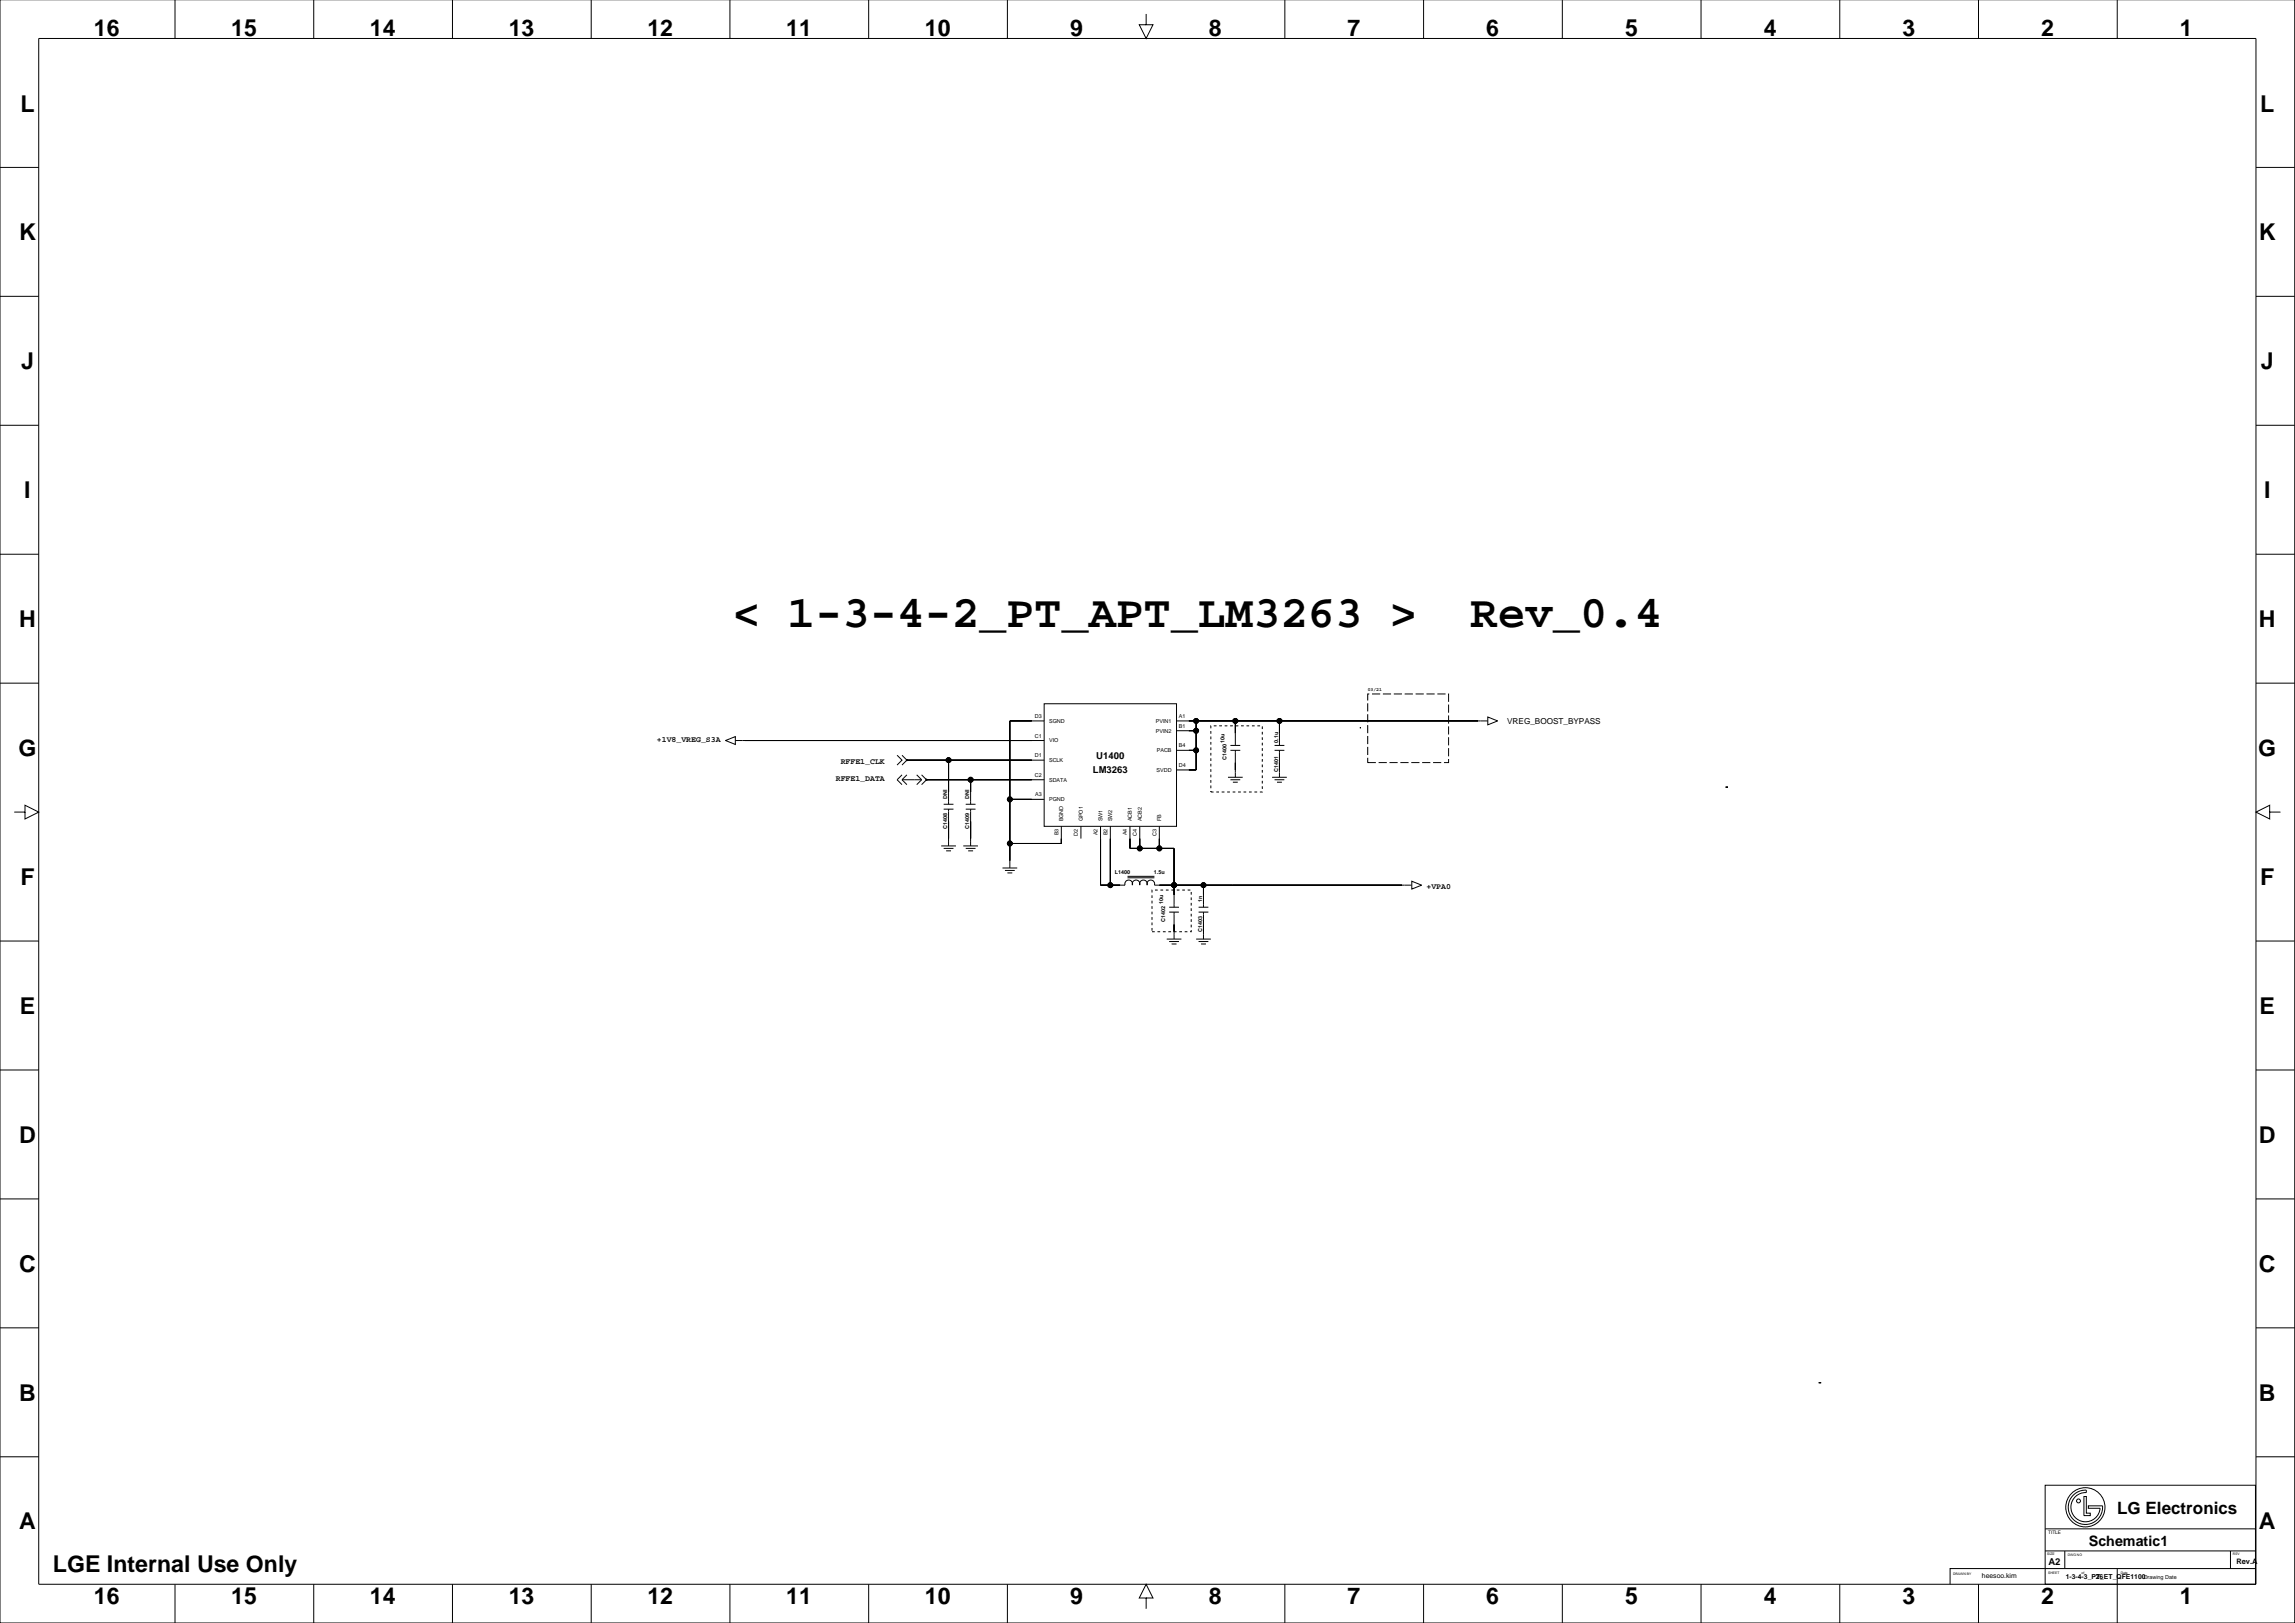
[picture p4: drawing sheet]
<svg xmlns="http://www.w3.org/2000/svg" width="1189mm" height="841mm" viewBox="0 0 1189 841" stroke-linecap="round" stroke-linejoin="round" font-family="sans-serif">
<defs><g id="words">
<g font-size="23.6">
<text x="380" y="325">&lt; 1-3-4-2_PT_APT_LM3263 &gt;</text>
<text x="762" y="325">Rev_0.4</text>
</g>
<g font-size="12">
<text x="49" y="18">16</text>
<text x="120" y="18">15</text>
<text x="192" y="18">14</text>
<text x="264" y="18">13</text>
<text x="335" y="18">12</text>
<text x="407" y="18">11</text>
<text x="479" y="18">10</text>
<text x="554" y="18">9</text>
<text x="626" y="19">8</text>
<text x="698" y="18">7</text>
<text x="770" y="18">6</text>
<text x="842" y="18">5</text>
<text x="914" y="18">4</text>
<text x="986" y="18">3</text>
<text x="1057" y="18">2</text>
<text x="1129" y="18">1</text>
<text x="11" y="58">L</text>
<text x="1171" y="58">L</text>
<text x="10" y="125">K</text>
<text x="1170" y="125">K</text>
<text x="11" y="191">J</text>
<text x="1171" y="191">J</text>
<text x="13" y="258">I</text>
<text x="1173" y="258">I</text>
<text x="10" y="325">H</text>
<text x="1170" y="325">H</text>
<text x="10" y="392">G</text>
<text x="1170" y="392">G</text>
<text x="11" y="458">F</text>
<text x="1171" y="458">F</text>
<text x="10" y="525">E</text>
<text x="1170" y="525">E</text>
<text x="10" y="592">D</text>
<text x="1170" y="592">D</text>
<text x="10" y="659">C</text>
<text x="1170" y="659">C</text>
<text x="10" y="726">B</text>
<text x="1170" y="726">B</text>
<text x="10" y="792">A</text>
<text x="1170" y="792">A</text>
<text x="27" y="814">LGE Internal Use Only</text>
<text x="49" y="831">16</text>
<text x="120" y="831">15</text>
<text x="192" y="831">14</text>
<text x="264" y="831">13</text>
<text x="335" y="831">12</text>
<text x="407" y="831">11</text>
<text x="479" y="831">10</text>
<text x="554" y="831">9</text>
<text x="626" y="831">8</text>
<text x="698" y="831">7</text>
<text x="770" y="831">6</text>
<text x="842" y="831">5</text>
<text x="914" y="831">4</text>
<text x="986" y="831">3</text>
<text x="1057" y="831">2</text>
<text x="1129" y="831">1</text>
</g>
<text font-size="8.8" x="1097" y="784">LG Electronics</text>
<text font-size="7.4" x="1082" y="801">Schematic1</text>
<g font-size="4.9">
<text x="568" y="393">U1400</text>
<text x="566" y="401">LM3263</text>
<text x="1061" y="811">A2</text>
</g>
<g font-size="4.2">
<text x="781" y="375">VREG_BOOST_BYPASS</text>
<text x="340" y="384">+1V8_VREG_S3A</text>
<text x="436" y="396">RFFE1_CLK</text>
<text x="433" y="404">RFFE1_DATA</text>
<text x="739" y="460">+VPA0</text>
</g>
<text font-size="3.9" x="1158" y="810">Rev.A</text>
<g font-size="3.5">
<text x="1027" y="818">heesoo.kim</text>
<text x="1070" y="818">1-3-4-3_PT_ET_QFE1100</text>
<text x="1086" y="818">26</text>
</g>
<g font-size="2.8">
<text x="536" y="372">D3</text>
<text x="611" y="372">A1</text>
<text x="543" y="374">SGND</text>
<text x="599" y="374">PVIN1</text>
<text x="611" y="377">B1</text>
<text x="536" y="382">C1</text>
<text x="599" y="380">PVIN2</text>
<text x="543" y="385">VIO</text>
<text x="599" y="390">PACB</text>
<text x="611" y="387">B4</text>
<text x="634" y="385" transform="rotate(-90 634 385)">10u</text>
<text x="662" y="385" transform="rotate(-90 662 385)">0.1u</text>
<text x="536" y="392">D1</text>
<text x="543" y="395">SCLK</text>
<text x="635" y="394" transform="rotate(-90 635 394)">C1400</text>
<text x="599" y="400">SVDD</text>
<text x="611" y="397">D4</text>
<text x="662" y="400" transform="rotate(-90 662 400)">C1401</text>
<text x="536" y="402">C2</text>
<text x="543" y="405">SDATA</text>
<text x="536" y="413">A3</text>
<text x="491" y="414" transform="rotate(-90 491 414)">DNI</text>
<text x="502" y="414" transform="rotate(-90 502 414)">DNI</text>
<text x="543" y="415">PGND</text>
<text x="551" y="425" transform="rotate(-90 551 425)">BGND</text>
<text x="561" y="425" transform="rotate(-90 561 425)">GPO1</text>
<text x="571" y="425" transform="rotate(-90 571 425)">SW1</text>
<text x="576" y="425" transform="rotate(-90 576 425)">SW2</text>
<text x="586" y="425" transform="rotate(-90 586 425)">ACB1</text>
<text x="591" y="425" transform="rotate(-90 591 425)">ACB2</text>
<text x="602" y="425" transform="rotate(-90 602 425)">FB</text>
<text x="491" y="429" transform="rotate(-90 491 429)">C1408</text>
<text x="502" y="429" transform="rotate(-90 502 429)">C1409</text>
<text x="548" y="433" transform="rotate(-90 548 433)">B3</text>
<text x="558" y="433" transform="rotate(-90 558 433)">D2</text>
<text x="569" y="433" transform="rotate(-90 569 433)">A2</text>
<text x="574" y="433" transform="rotate(-90 574 433)">B2</text>
<text x="584" y="433" transform="rotate(-90 584 433)">A4</text>
<text x="589" y="433" transform="rotate(-90 589 433)">C4</text>
<text x="599" y="433" transform="rotate(-90 599 433)">C3</text>
<text x="578" y="453">L1400</text>
<text x="598" y="453">1.5u</text>
<text x="623" y="467" transform="rotate(-90 623 467)">1n</text>
<text x="603" y="468" transform="rotate(-90 603 468)">10u</text>
<text x="604" y="478" transform="rotate(-90 604 478)">C1402</text>
<text x="623" y="483" transform="rotate(-90 623 483)">C1403</text>
<text x="1110" y="818">Drawing Date</text>
</g>
<g font-size="2.5">
<text x="708" y="358">03/21</text>
<text x="1061" y="795">TITLE</text>
</g>
<g font-size="1.8">
<text x="1060" y="806">SIZE</text>
<text x="1071" y="806">DWG NO</text>
<text x="1157" y="806">REV</text>
<text x="1012" y="816">DRAWN BY</text>
<text x="1061" y="815">SHEET</text>
<text x="1078" y="815">of</text>
<text x="1099" y="815">Date</text>
</g>
</g></defs>
<g fill="none" stroke="#000" stroke-width=".52">
<path d="M0 0v841h1189v-841M91 0v20M163 0v20M234 0v20M306 0v20M378 0v20M450 0v20M522 0v20M666 0v20M737 0v20M809 0v20M881 0v20"/>
<path d="M953 0v20M1025 0v20M1097 0v20M20 20h1149v801h-1149zM594 7v6h3l-3 7-4-7h4M0 87h20M1169 87h20M0 154h20M1169 154h20M0 220h20M1169 220h20M0 287h20"/>
<path d="M1169 287h20M0 354h20M1169 354h20M541 365h68v63h-68zM541 373h-18v77M609 373h162M609 378h11M620 373v26h-11M640 373v13M663 373v13M771 371l5 2-5 2zM376 384l5-2v4z"/>
<path d="M381 384h160M465 391l2 3-2 2M467 391l3 3-3 2M470 394h.1M470 394h71M491 394v23M609 389h11M637 386h5M637 389h5M640 389v14M660 386h5M660 389h5"/>
<path d="M663 389v14M467 404h10M467 401l-2 3 2 2M467 404l3 2M470 401l-3 3M475 401l2 3M477 401l3 3-3 2M477 404l-2 2M480 404h.1M480 404h61M489 417h5M489 419h5"/>
<path d="M491 419v19M500 417h5M500 419h5M503 404v13M503 419v19M523 414h18M636 403h8M637 404h5M639 405h2M659 403h8M660 404h5M662 405h2"/>
<path d="M7 421h6v-4l7 4-7 3v-3M488 438h7M489 439h5M499 438h8M500 439h5M550 428v9h-27M560 428v6M570 428v30h13a2 2 0 0 1 2-2 2 2 0 0 1 2 2 2 2 0 0 1 2-2 2 2 0 0 1 1 2 2 2 0 0 1 2-2 2 2 0 0 1 2 2 2 2 0 0 1 2-2 2 2 0 0 1 2 2h133M575 428v30M585 428v11h23v31M590 428v11M601 428v11"/>
<path d="M1176 421v-4l-7 4 7 3v-3h5M490 441h3M502 441h2M519 450h8M521 451h5M522 452h2M584 455h14M584 454h14M608 458h.1M623 458v12M731 456l5 2-5 3zM606 470h5"/>
<path d="M606 472h5M608 472v14M621 470h5M621 472h5M623 472v14M0 487h20M604 486h8M606 488h5M607 489h2M620 486h7M621 488h5M622 489h3"/>
<path d="M1169 487h20M0 554h20M1169 554h20M0 621h20M1169 621h20M0 688h20M1169 688h20M0 755h20M1169 755h20M1059 769h109v52h-109zM1074 775a9 9 0 0 1 7-3v1a8 8 0 0 0-8 7 8 8 0 0 0 7 8 8 8 0 0 0 8-7h-6v-1h7a9 9 0 0 1-12 9 9 9 0 0 1-3-14zM1080 775h1v9h2v1h-3z"/>
<path d="M1059 792h109M1059 812h109M1059 803h109M1060 812h-50v9M1070 803v9M1097 813v28M1155 803v9M91 821v20M163 821v20M234 821v20M306 821v20M378 821v20"/>
<path d="M450 821v20M522 821v20M594 828h3l-3-7-4 7h4v5M666 821v20M737 821v20M809 821v20M881 821v20M953 821v20M1025 821v20"/>
<circle cx="620" cy="378" r="1.3"/>
<circle cx="620" cy="373" r="1.3"/>
<circle cx="640" cy="373" r="1.3"/>
<circle cx="663" cy="373" r="1.3"/>
<circle cx="470" cy="394" r=".3"/>
<circle cx="491" cy="394" r="1.3"/>
<circle cx="620" cy="389" r="1.3"/>
<circle cx="480" cy="404" r=".3"/>
<circle cx="503" cy="404" r="1.3"/>
<circle cx="523" cy="414" r="1.3"/>
<circle cx="523" cy="437" r="1.3"/>
<circle cx="590" cy="439" r="1.3"/>
<circle cx="601" cy="439" r="1.3"/>
<circle cx="575" cy="458" r="1.3"/>
<circle cx="608" cy="458" r="1.3"/>
<circle cx="623" cy="458" r="1.3"/>
<circle cx="1077" cy="777" r="1"/>
<circle cx="1080" cy="781" r="10"/>
</g>
<g fill="#000" stroke="#000" stroke-width=".52">
<path d="M523 373v41z" fill-rule="evenodd"/>
<path d="M523 373h12z" fill-rule="evenodd"/>
<path d="M616 378h4z" fill-rule="evenodd"/>
<path d="M620 378v11z" fill-rule="evenodd"/>
<path d="M620 373v5z" fill-rule="evenodd"/>
<path d="M616 373h4z" fill-rule="evenodd"/>
<path d="M640 373v7z" fill-rule="evenodd"/>
<path d="M620 373h20z" fill-rule="evenodd"/>
<path d="M663 373v7z" fill-rule="evenodd"/>
<path d="M640 373h23z" fill-rule="evenodd"/>
<path d="M663 373h103z" fill-rule="evenodd"/>
<path d="M491 394v16z" fill-rule="evenodd"/>
<path d="M470 394h21z" fill-rule="evenodd"/>
<path d="M386 384h149z" fill-rule="evenodd"/>
<path d="M491 394h44z" fill-rule="evenodd"/>
<path d="M616 389h4z" fill-rule="evenodd"/>
<path d="M616 399h4z" fill-rule="evenodd"/>
<path d="M620 389v10z" fill-rule="evenodd"/>
<path d="M640 395v4z" fill-rule="evenodd"/>
<path d="M663 395v4z" fill-rule="evenodd"/>
<path d="M480 404h23z" fill-rule="evenodd"/>
<path d="M503 404v6z" fill-rule="evenodd"/>
<path d="M523 414v23z" fill-rule="evenodd"/>
<path d="M523 414h12z" fill-rule="evenodd"/>
<path d="M503 404h32z" fill-rule="evenodd"/>
<path d="M491 425v9z" fill-rule="evenodd"/>
<path d="M503 425v9z" fill-rule="evenodd"/>
<path d="M523 437v9z" fill-rule="evenodd"/>
<path d="M523 437h27z" fill-rule="evenodd"/>
<path d="M550 434v3z" fill-rule="evenodd"/>
<path d="M570 434v24z" fill-rule="evenodd"/>
<path d="M575 434v24z" fill-rule="evenodd"/>
<path d="M585 434v5z" fill-rule="evenodd"/>
<path d="M590 434v5z" fill-rule="evenodd"/>
<path d="M585 439h5z" fill-rule="evenodd"/>
<path d="M601 434v5z" fill-rule="evenodd"/>
<path d="M590 439h11z" fill-rule="evenodd"/>
<path d="M608 439v19z" fill-rule="evenodd"/>
<path d="M601 439h7z" fill-rule="evenodd"/>
<path d="M570 458h5z" fill-rule="evenodd"/>
<path d="M575 458h5z" fill-rule="evenodd"/>
<path d="M601 458h7z" fill-rule="evenodd"/>
<path d="M608 458v6z" fill-rule="evenodd"/>
<path d="M623 458v6z" fill-rule="evenodd"/>
<path d="M608 458h15z" fill-rule="evenodd"/>
<path d="M623 458h16z" fill-rule="evenodd"/>
<path d="M639 458h87z" fill-rule="evenodd"/>
<path d="M608 479v4z" fill-rule="evenodd"/>
<path d="M623 479v4z" fill-rule="evenodd"/>
<circle cx="620" cy="378" r="1.3"/>
<circle cx="620" cy="373" r="1.3"/>
<circle cx="640" cy="373" r="1.3"/>
<circle cx="663" cy="373" r="1.3"/>
<circle cx="470" cy="394" r=".3"/>
<circle cx="491" cy="394" r="1.3"/>
<circle cx="620" cy="389" r="1.3"/>
<circle cx="480" cy="404" r=".3"/>
<circle cx="503" cy="404" r="1.3"/>
<circle cx="523" cy="414" r="1.3"/>
<circle cx="523" cy="437" r="1.3"/>
<circle cx="590" cy="439" r="1.3"/>
<circle cx="601" cy="439" r="1.3"/>
<circle cx="575" cy="458" r="1.3"/>
<circle cx="608" cy="458" r="1.3"/>
<circle cx="623" cy="458" r="1.3"/>
</g>
<path d="M627 376h27v34h-27zM597 461h20v22h-20z" fill="none" stroke="#000" stroke-width=".52" stroke-dasharray="1.4 1.4" stroke-linecap="butt"/>
<path d="M708 359h42v36h-42zM894 408h1zM942 716h1z" fill="none" stroke="#000" stroke-width=".52" stroke-dasharray="4.2 1.4" stroke-linecap="butt"/>
<use href="#words"/>
</svg>
